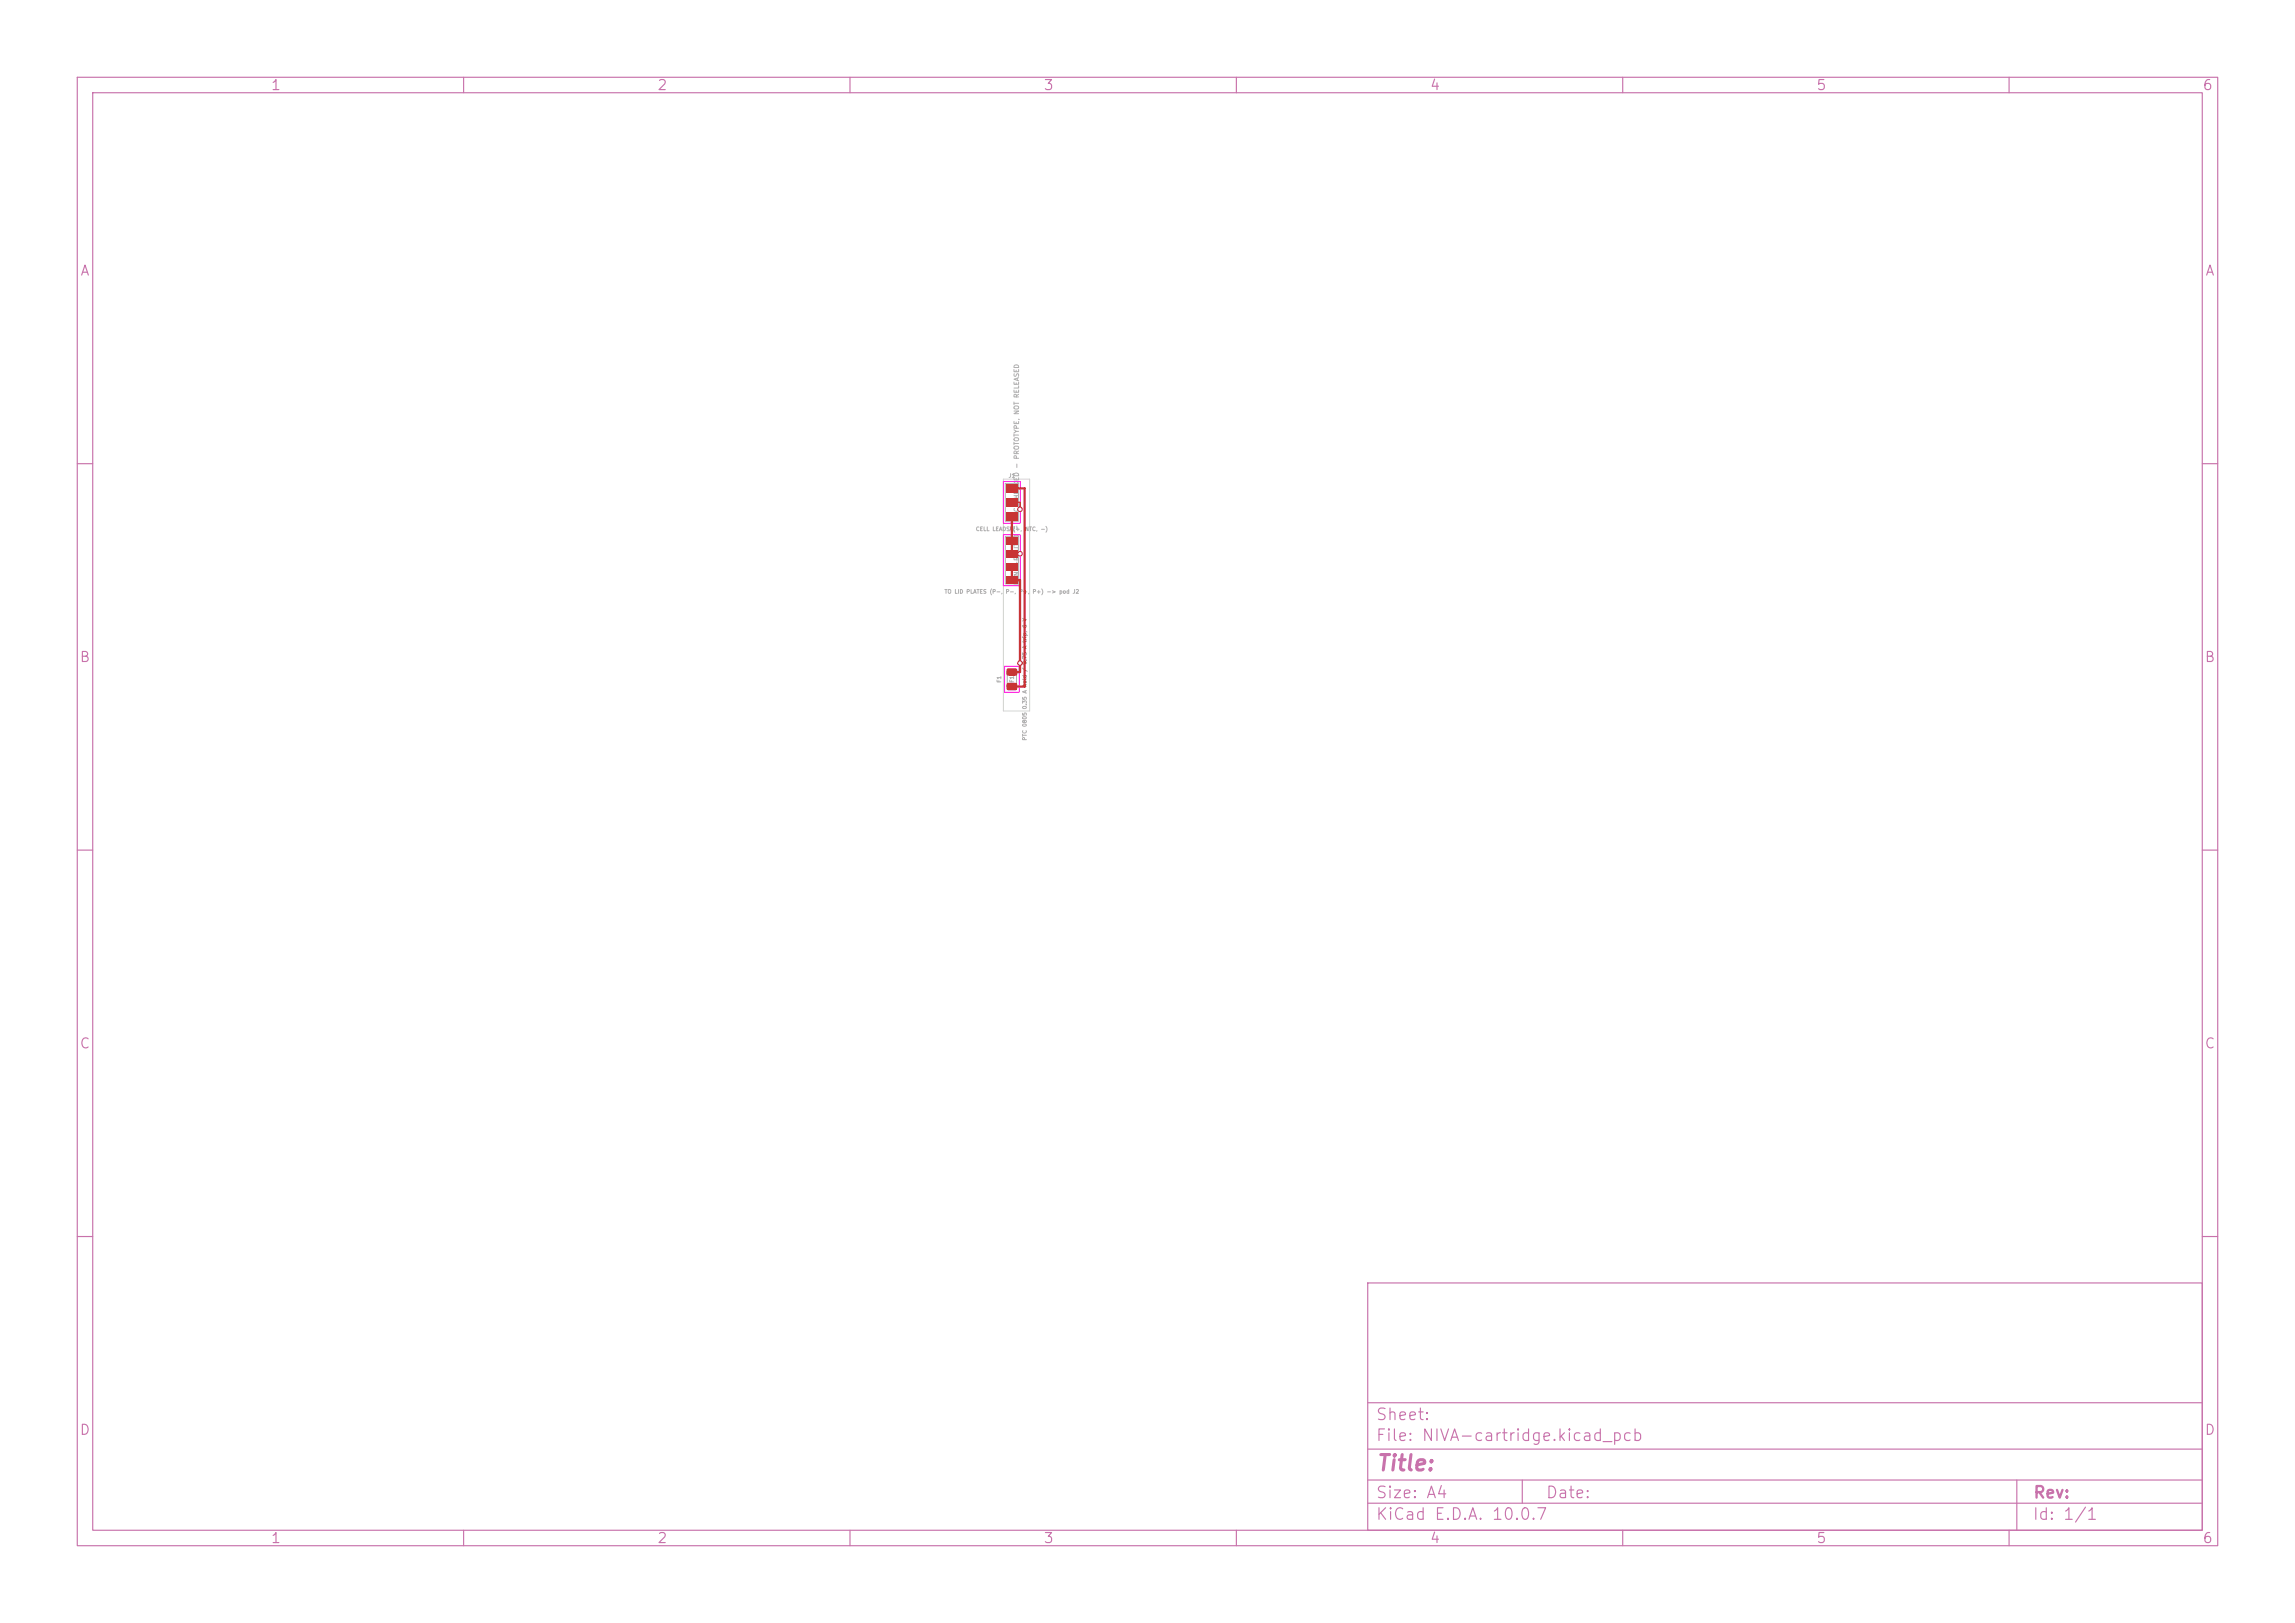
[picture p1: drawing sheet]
<svg xmlns="http://www.w3.org/2000/svg" width="297mm" height="210mm" viewBox="0 0 297 210" stroke-linecap="round" stroke-linejoin="round" font-family="sans-serif">
<defs><g id="words">
<text font-size="2" fill="#c872ab" x="178" y="190.8">Title:</text>
<g font-size="1.5" fill="#c872ab">
<text x="178" y="184.1">Sheet:</text>
<text x="178" y="186.8">File: NIVA-cartridge.kicad_pcb</text>
<text x="178" y="197">KiCad E.D.A. 10.0.7</text>
<text x="178" y="194.2">Size: A4</text>
<text x="200" y="194.2">Date:</text>
<text x="263" y="197">Id: 1/1</text>
<text x="263" y="194.2">Rev:</text>
</g>
<g font-size="1.3" fill="#c872ab">
<text x="35" y="12">1</text>
<text x="85" y="12">2</text>
<text x="135" y="12">3</text>
<text x="185" y="12">4</text>
<text x="235" y="12">5</text>
<text x="285" y="12">6</text>
<text x="10.3" y="36">A</text>
<text x="285.3" y="36">A</text>
<text x="10.2" y="86">B</text>
<text x="285.2" y="86">B</text>
<text x="10.2" y="136">C</text>
<text x="285.2" y="136">C</text>
<text x="10.2" y="186">D</text>
<text x="285.2" y="186">D</text>
<text x="35" y="200">1</text>
<text x="85" y="200">2</text>
<text x="135" y="200">3</text>
<text x="185" y="200">4</text>
<text x="235" y="200">5</text>
<text x="285" y="200">6</text>
</g>
<g font-size=".6" fill="#afafaf">
<text x="132" y="68.7" transform="rotate(-90 132 68.7)">-</text>
<text x="132" y="67.5" transform="rotate(-90 132 67.5)">DRC CHECKED - PROTOTYPE, NOT RELEASED</text>
<text x="132" y="75.8" transform="rotate(-90 132 75.8)">HAND-ROUTED</text>
</g>
<g font-size=".5" fill="#afafaf">
<text x="130.5" y="61.9">J1</text>
<text x="126.2" y="68.8">CELL LEADS</text>
<text x="130.5" y="68.8">J2</text>
<text x="131" y="68.8">(+, NTC, -)</text>
<text x="122.2" y="76.9">TO LID PLATES (P-,</text>
<text x="130.1" y="76.9">P-, P+,</text>
<text x="133.6" y="76.9">P+) -&gt; pod J2</text>
<text x="129.7" y="88.4" transform="rotate(-90 129.7 88.4)">F1</text>
<text x="131.3" y="88.4" transform="rotate(-90 131.3 88.4)">F1</text>
<text x="133" y="95.9" transform="rotate(-90 133 95.9)">PTC 0805</text>
<text x="133" y="91.8" transform="rotate(-90 133 91.8)">0.35 A hold / 0.75 A trip, 6 V</text>
</g>
</g></defs>
<g fill="none" stroke="#c872ab" stroke-width=".15">
<path d="M10 10h277v190h-277zM12 12h273v186h-273zM60 10v2M110 10v2M160 10v2M210 10v2M260 10v2M10 60h2M285 60h2M10 110h2M285 110h2M10 160h2"/>
<path d="M177 166h108v32h-108zM285 160h2M60 198v2M110 198v2M160 198v2M177 194.5h108M177 191.5h108M177 187.5h108M177 181.5h108M197 191.5v3M210 198v2M260 198v2"/>
<path d="M261 191.5v6.5"/>
</g>
<path d="M129.8 62h3.4v30h-3.4z" fill="none" stroke="#d0d2cd" stroke-width=".13"/>
<path d="M130.1 62.6h1.7v4.8h-1.7zM130.1 69.4h1.7v6.2h-1.7zM130.3 86.9h1.2v2h-1.2z" fill="none" stroke="#afafaf" stroke-width=".13"/>
<path d="M129.8 62.3h2.3v5.4h-2.3zM129.8 69.2h2.3v6.6h-2.3zM130 86.2h1.9v3.4h-1.9z" fill="none" stroke="#ff26e2" stroke-width=".13"/>
<g fill="#c83434">
<path d="M130.2 62.7h1.5v1.1h-1.5z"/>
<path d="M130.2 64.5h1.5v1.1h-1.5z"/>
<path d="M130.2 66.3h1.5v1.1h-1.5z"/>
<path d="M130.2 69.5h1.5v1h-1.5z"/>
<path d="M130.2 71.2h1.5v1h-1.5z"/>
<path d="M130.2 72.9h1.5v1h-1.5z"/>
<path d="M130.2 74.6h1.5v1h-1.5z"/>
<path d="M130.3 88.4h1.2l.1 .2v.6l-.2 .1h-1l-.2-.2z"/>
<path d="M130.3 86.5h1.2l.1 .2v.6l-.2 .2-1-.1-.2-.2z"/>
</g>
<g fill="#c83434" stroke="#c83434" stroke-width=".13">
<circle cx="132" cy="65.9" r=".3"/>
<circle cx="132" cy="71.7" r=".3"/>
<circle cx="132" cy="85.8" r=".3"/>
</g>
<path d="M130.9 63.2h1.7v25.6h-1.7M130.9 66.8v4.9h1.1M130.9 73.4v1.7h1.1v11.9h-1.1" fill="none" stroke="#c83434" stroke-width=".3"/>
<path d="M130.9 65h1.1v.9" fill="none" stroke="#c83434" stroke-width=".2"/>
<g fill="#fff" stroke="#fff" stroke-width=".13">
<circle cx="132" cy="65.9" r=".15"/>
<circle cx="132" cy="71.7" r=".15"/>
<circle cx="132" cy="85.8" r=".15"/>
</g>
<use href="#words"/>
</svg>
